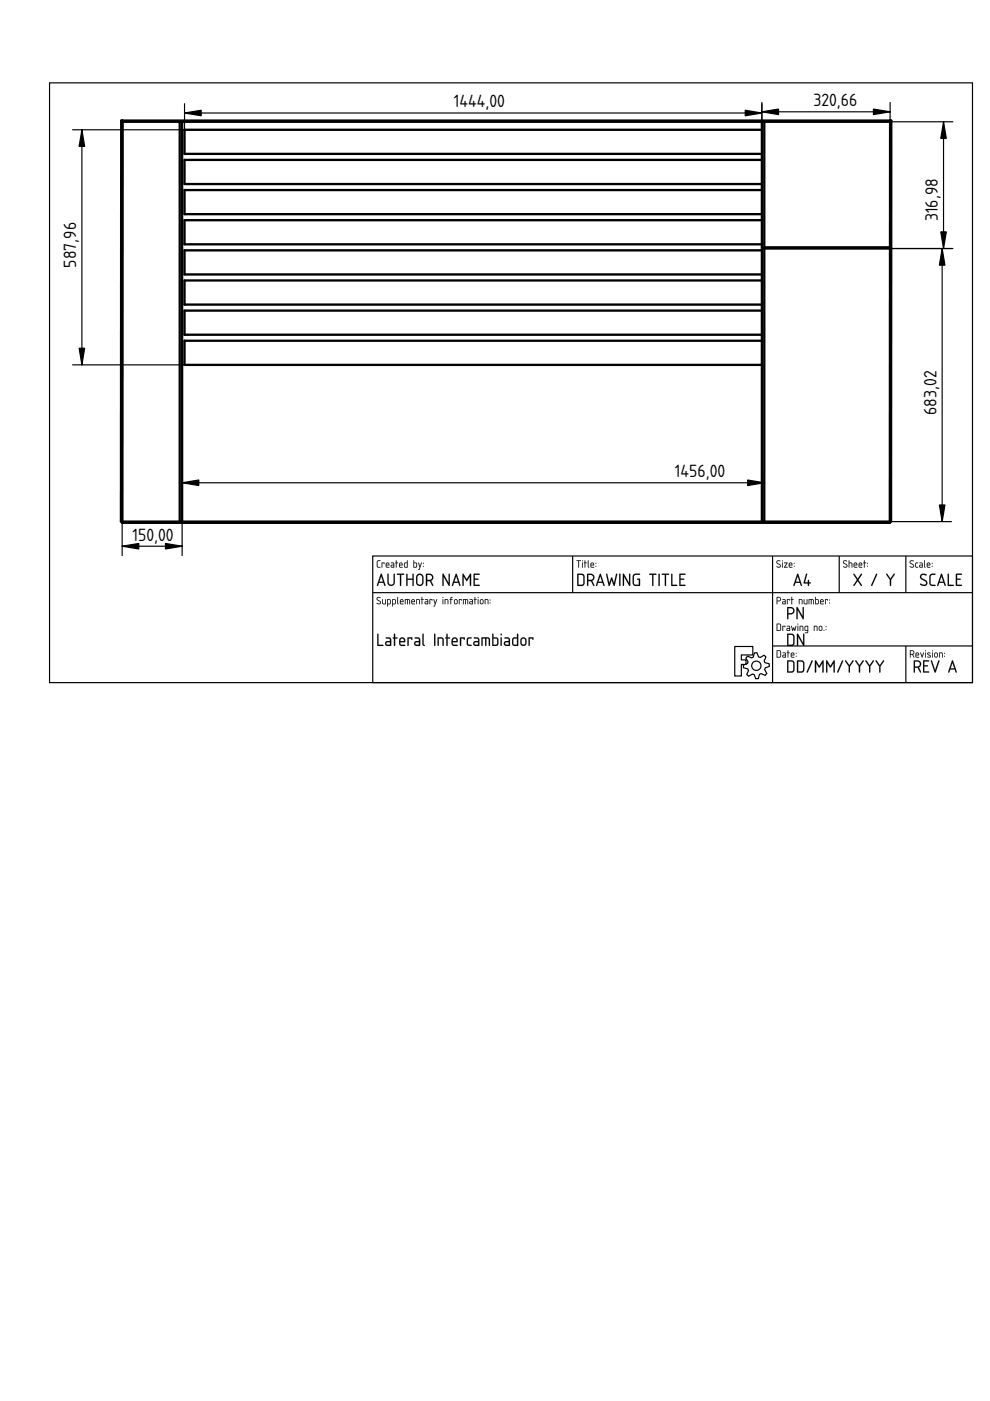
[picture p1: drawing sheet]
<svg xmlns="http://www.w3.org/2000/svg" width="210mm" height="297mm" viewBox="0 0 210 297" stroke-linecap="round" stroke-linejoin="round" font-family="sans-serif">
<defs><g id="words">
<g font-size="3.5">
<text x="96.2" y="22.8">1444,00</text>
<text x="172.5" y="22.5">320,66</text>
<text x="198.9" y="47" transform="rotate(-90 198.9 47)">316,98</text>
<text x="16.2" y="56.7" transform="rotate(-90 16.2 56.7)">587,96</text>
<text x="198.6" y="88" transform="rotate(-90 198.6 88)">683,02</text>
<text x="143.1" y="101.2">1456,00</text>
<text x="28.1" y="114.6">150,00</text>
</g>
</g></defs>
<g fill="none" stroke="#000" stroke-width=".25">
<path d="M10.5 17.6h195.7v127.1h-195.7zM79 117.9h127.2v26.8h-127.2zM121.4 117.9v7.8M163.8 117.9v26.8M177.9 117.9v7.8M192.1 117.9v7.8M79 125.7h127.2M155.8 137.1h3.8v1.8h-2.4v1h1v1h-1v2.4h-1.4zM158.5 139.1l.9 .4 .3-.2 .2-.9h.6l.3 .9 .4 .1 .8-.5 .4 .4-.4 .9 .2 .3 .9 .2v.6l-.9 .3-.1 .4 .5 .8-.4 .4-.8-.4-.4 .2-.2 .9h-.6l-.3-.9-.4-.1-.8 .5-.4-.4 .4-.8-.2-.4-.9-.2v-.6l.9-.3 .1-.4-.5-.8zM163.8 137h42.4M192.1 137v7.7"/>
<circle cx="160.4" cy="141.2" r=".99"/>
</g>
<g fill="#000">
<path d="M80 118.9l.6-.1-.5 .3-.1 .9 .2 .2h.4l.1 .1h-.6l-.2-.2zM80.9 119.3h.6v.3l-.1-.2h-.3l-.1 1zM82 119.5l-.1 .2h.5l-.1-.3zM81.9 119.4a.39 .39 0 0 1 .5 0 .39 .39 0 0 1 .1 .5h-.6l.1 .3 .6 .1-.5 .1a.62 .62 0 0 1-.2-1zM83 119.9l.1 .3h.3v-.3zM82.9 119.3h.5l.2 .3v.7l-.5 .1a.31 .31 0 0 1-.3-.4 .31 .31 0 0 1 .3-.3h.3v-.2zM84 118.8l.1 .1v.4h.3l-.3 .1-.1 1-.1-1-.1-.1h.1zM84.8 119.5v.2h.4l-.1-.3zM84.7 119.4a.39 .39 0 0 1 .6 0 .39 .39 0 0 1 0 .5h-.6l.1 .3 .6 .1-.5 .1a.62 .62 0 0 1-.2-1zM85.8 119.5l.1 .7h.4v-.8zM85.7 119.4l.6-.1v-.4l.1-.1v1.5h-.5l-.2-.1zM87.8 119.4v.8h.4l.1-.7zM87.7 118.8l.1 .1v.4h.5l.1 .2v.6l-.2 .2h-.6zM88.7 119.3l.3 .8 .3-.8h.1l-.5 1.5h-.2l.3-.5zM89.7 120l.1 .2zM89.7 119.4l.1 .1z"/>
<path d="M80 118.9l.7-.1v.1l-.6 .1v1v.1l.6 .1v.1h-.6l-.2-.2zM80 118.9l-.1 1.2 .2 .2h.5l-.4-.1-.2-.2v-.9l.6-.3zM80.9 119.3h.6v.3l-.1-.2h-.3l-.1 1zM80.9 119.3l.1 1 .1-.9h.3l.1 .2v-.3zM82 119.5l-.1 .2h.5l-.1-.3zM82 119.5l.3-.1 .1 .3h-.5zM81.9 119.3v.1a.39 .39 0 0 1 .5 0 .39 .39 0 0 1 .1 .5h-.6l.1 .3 .6 .1-.5 .1a.63 .63 0 0 1-.2-1.1zM81.9 119.4l-.1 .2 .1 .7h.6l-.5-.1-.1-.2v-.1h.6v-.5l-.3-.1zM83 119.9l.1 .3h.3v-.3zM83 119.9h.4v.3h-.4zM82.9 119.3h.5l.2 .3v.7l-.5 .1a.32 .32 0 0 1-.3-.4 .32 .32 0 0 1 .3-.3h.3v-.2l-.5-.1zM82.9 119.3l.5 .2v.2h-.3a.3 .3 0 0 0-.3 .3 .3 .3 0 0 0 .3 .3h.5v-.7l-.2-.3zM83.9 118.8l.2 .1v.4h.3l-.3 .1-.1 1-.1-1-.1-.1h.1zM84 118.8l-.1 .5h-.1l.1 .1 .1 .9 .1-.9 .3-.1h-.3zM84.8 119.5v.2h.4l-.1-.3zM84.8 119.5l.3-.1 .1 .3h-.5zM84.7 119.3v.1a.39 .39 0 0 1 .6 0 .39 .39 0 0 1 0 .5h-.6l.1 .3 .6 .1-.5 .1a.63 .63 0 0 1-.2-1.1zM84.7 119.4l-.1 .2 .1 .7h.6l-.5-.1-.1-.2v-.1h.7l-.1-.5-.3-.1zM85.9 119.5v.6l.4 .1v-.8zM85.8 119.5l.5-.1v.8h-.5zM85.7 119.4l.6-.1v-.4l.1-.1v1.5h-.6zM85.7 119.4v.8l.2 .1h.5v-1.5l-.1 .5zM87.8 119.4v.8h.4l.1-.7zM87.8 119.4l.5 .1-.1 .7h-.4zM87.7 118.8l.1 .1v.4h.5l.1 .2v.7l-.2 .1h-.6zM87.7 118.8v1.5h.5l.2-.2v-.6l-.1-.2h-.5zM88.7 119.3h.1l.2 .8 .3-.8h.1l-.5 1.5h-.3l.2-.1 .2-.4zM88.7 119.3l.3 1-.2 .4-.1 .1h.2l.5-1.5h-.1l-.3 .8zM89.7 120h.1v.2h-.1zM89.7 120l.1 .1zM89.7 119.4h.1v.1h-.1zM89.7 119.4l.1 .1z"/>
<path d="M122.2 118.8l1 .1h-.4l-.1 1.5-.1-1.5h-.4zM122.3 118.8l.3 .1 .1 1.4 .1-1.4h.3zM123.4 119.3h.2l-.1 1.1zM123.4 119.3l.1 1 .1-1zM123.4 118.9a.11 .11 0 0 1 .2 0 .11 .11 0 0 1-.2 0zM123.5 118.8v.2zM124 118.8l.1 .1v.4h.3l-.3 .1-.1 1v-1l-.2-.1h.2zM124 118.8v.5h-.2l.2 .1v.9l.1-.9 .3-.1h-.3zM124.6 118.8l.2 .1 .1 1.5-.3-.3zM124.7 118.8l-.1 1.3 .3 .2zM125.4 119.5l-.1 .2h.5l-.1-.3zM125.4 119.5l.3-.1 .1 .3h-.5zM125.3 119.3v.1a.39 .39 0 0 1 .5 0 .39 .39 0 0 1 .1 .5h-.6l.1 .3 .6 .1-.5 .1a.63 .63 0 0 1-.2-1.1zM125.3 119.4l-.1 .2 .1 .7h.6l-.5-.1-.1-.2v-.1h.6v-.5l-.3-.1zM126.3 120h.1v.2h-.1zM126.3 120l.1 .1zM126.3 119.4h.1v.1h-.1zM126.3 119.4l.1 .1z"/>
<path d="M122.2 118.8l1 .1h-.4l-.1 1.5-.1-1.5h-.4zM123.4 119.3h.2l-.1 1.1zM123.4 118.9a.1 .1 0 0 1 .2 0 .1 .1 0 0 1-.2 0zM124 118.8l.1 .1v.4h.3l-.3 .1-.1 1v-1l-.2-.1h.2zM124.7 118.8l.1 .1 .1 1.5-.3-.3zM125.4 119.5l-.1 .2h.5l-.1-.3zM125.3 119.4a.39 .39 0 0 1 .5 0 .39 .39 0 0 1 .1 .5h-.6l.1 .3 .6 .1-.5 .1a.62 .62 0 0 1-.2-1zM126.3 120l.1 .2zM126.3 119.4l.1 .1z"/>
<path d="M164.7 118.9l.5-.1 .3 .1-.1 .1a.34 .34 0 0 0-.4 0 .34 .34 0 0 0-.2 .3l.7 .5-.1 .5a.42 .42 0 0 1-.4 .1 .42 .42 0 0 1-.3-.4l.5 .2 .2-.2-.8-.7zM164.7 118.9v.5l.7 .6-.2 .2-.5-.1v.1a.45 .45 0 0 0 .7 .1 .45 .45 0 0 0-.1-.7l-.5-.3v-.2l.6-.2-.4-.1zM165.8 119.3h.2l-.1 1.1zM165.8 119.3l.1 1 .1-1zM165.8 118.9a.11 .11 0 0 1 .2 0 .11 .11 0 0 1-.2 0zM165.8 118.8l.1 .2zM166.2 119.3h.8l-.6 .9h.5l.1 .1h-.8l.6-.9h-.5zM166.3 119.3l.5 .1-.5 .9h.7l-.1-.1h-.5l.6-.9zM167.4 119.5v.2h.5l-.2-.3zM167.4 119.5l.3-.1 .2 .3h-.5zM167.4 119.3v.1a.39 .39 0 0 1 .5 0 .39 .39 0 0 1 0 .5h-.5v.3l.6 .1-.5 .1a.63 .63 0 0 1-.1-1.1zM167.4 119.4l-.2 .2 .1 .7h.7l-.6-.1v-.2v-.1h.6l-.1-.5-.3-.1zM168.3 120h.2v.2h-.2zM168.3 120l.1 .1zM168.3 119.4h.2v.1h-.2zM168.3 119.4l.1 .1z"/>
<path d="M164.7 118.9l.5-.1 .2 .1v.1a.35 .35 0 0 0-.4 0 .35 .35 0 0 0-.2 .3l.5 .3a.41 .41 0 0 1 0 .7 .41 .41 0 0 1-.6-.2 .4 .4 0 0 0 .4 .1 .4 .4 0 0 0 .3-.2l-.7-.6zM165.8 119.3h.2l-.1 1.1zM165.8 118.9a.1 .1 0 0 1 .2 0 .1 .1 0 0 1-.2 0zM166.2 119.3h.8l-.6 .9h.5l.1 .1h-.8l.6-.9h-.5zM167.4 119.5v.2h.5l-.2-.3zM167.4 119.4a.39 .39 0 0 1 .5 0 .39 .39 0 0 1 0 .5h-.5v.3l.6 .1-.5 .1a.62 .62 0 0 1-.1-1zM168.3 120l.1 .2zM168.3 119.4l.2 .1z"/>
<path d="M178.8 118.9l.5-.1 .3 .1-.1 .1a.34 .34 0 0 0-.4 0 .34 .34 0 0 0-.2 .3l.8 .5-.1 .5a.42 .42 0 0 1-.5 .1 .42 .42 0 0 1-.3-.4l.5 .2 .2-.2-.7-.7zM178.9 118.9l-.1 .5 .7 .6-.1 .2-.6-.1v.1a.45 .45 0 0 0 .7 .1 .45 .45 0 0 0-.1-.7l-.5-.3v-.2l.7-.2-.5-.1zM179.9 118.8h.2v.5h.4l.2 .1v.9h-.1l-.1-.8-.4-.1v.9h-.2zM180 118.8v1.5h.1v-.9h.3l.2 .2 .1 .7v-.8l-.6-.2zM181.2 119.5l-.1 .2h.5l-.1-.3zM181.2 119.5l.3-.1 .1 .3h-.5zM181.1 119.3v.1a.39 .39 0 0 1 .5 0 .39 .39 0 0 1 .1 .5h-.6l.1 .3 .6 .1-.5 .1a.63 .63 0 0 1-.2-1.1zM181.1 119.4l-.1 .2 .1 .7h.6l-.5-.1-.1-.2v-.1h.6v-.5l-.3-.1zM182.2 119.5v.2h.5l-.2-.3zM182.2 119.5l.3-.1 .2 .3h-.5zM182.2 119.3v.1a.39 .39 0 0 1 .5 0 .39 .39 0 0 1 0 .5h-.5v.3l.6 .1-.5 .1a.63 .63 0 0 1-.1-1.1zM182.2 119.4l-.2 .2 .1 .7h.7l-.6-.1v-.2v-.1h.6l-.1-.5-.3-.1zM183.2 118.8l.1 .1v.4h.4l-.4 .1v1l-.1-1-.2-.1h.2zM183.2 118.8v.5h-.2l.2 .1 .1 .9v-.9l.3-.1h-.3zM183.9 120h.1v.2h-.1zM183.9 120l.1 .1zM183.9 119.4h.1v.1h-.1zM183.9 119.4l.1 .1z"/>
<path d="M178.9 118.9l.4-.1 .3 .1-.1 .1a.35 .35 0 0 0-.4 0 .35 .35 0 0 0-.2 .3l.5 .3a.41 .41 0 0 1 .1 .7 .41 .41 0 0 1-.7-.2 .4 .4 0 0 0 .4 .1 .4 .4 0 0 0 .3-.2l-.7-.6zM180 118.8h.1v.5h.4l.2 .1v.9h-.1v-.7l-.2-.2h-.3v.9h-.1zM181.2 119.5l-.1 .2h.5l-.1-.3zM181.1 119.4a.39 .39 0 0 1 .5 0 .39 .39 0 0 1 .1 .5h-.6l.1 .3 .6 .1-.5 .1a.62 .62 0 0 1-.2-1zM182.2 119.5v.2h.5l-.2-.3zM182.2 119.4a.39 .39 0 0 1 .5 0 .39 .39 0 0 1 0 .5h-.5v.3l.6 .1-.5 .1a.62 .62 0 0 1-.1-1zM183.2 118.8l.1 .1v.4h.3l-.3 .1v1l-.1-1-.2-.1h.2zM183.9 120l.1 .2zM183.9 119.4l.1 .1z"/>
<path d="M193 118.9l.5-.1 .2 .1v.1a.34 .34 0 0 0-.4 0 .34 .34 0 0 0-.2 .3l.7 .5-.1 .5a.42 .42 0 0 1-.5 .1 .42 .42 0 0 1-.3-.4l.6 .2 .1-.2-.7-.7zM193 118.9v.5l.7 .6-.2 .2-.6-.1v.1a.45 .45 0 0 0 .7 .1 .45 .45 0 0 0 0-.7l-.5-.3-.1-.2 .7-.2-.4-.1zM194.1 119.3h.6v.1l-.4 .1-.1 .5 .5 .3a.4 .4 0 0 1-.5 0 .4 .4 0 0 1-.2-.5zM194.1 119.4v.8l.1 .1h.4l-.4-.1v-.6l.4-.3zM195.1 119.9v.3h.4v-.3zM195.1 119.9h.4v.3h-.4zM195 119.3h.5l.2 .3-.1 .7-.4 .1a.32 .32 0 0 1-.3-.4 .32 .32 0 0 1 .3-.3h.3v-.2l-.5-.1zM195 119.3l.5 .2v.2h-.3a.3 .3 0 0 0-.3 .3 .3 .3 0 0 0 .3 .3h.4v-.7l-.1-.3zM195.9 118.8l.2 .1 .1 1.5-.3-.3zM196 118.8l-.1 1.3 .3 .2zM196.7 119.5l-.1 .2h.5l-.1-.3zM196.7 119.5l.3-.1 .1 .3h-.5zM196.6 119.3v.1a.39 .39 0 0 1 .6 0 .39 .39 0 0 1 0 .5h-.6l.1 .3 .6 .1-.5 .1a.63 .63 0 0 1-.2-1.1zM196.6 119.4l-.1 .2 .1 .7h.6l-.5-.1-.1-.2v-.1h.6v-.5l-.3-.1zM197.6 120h.1v.2h-.1zM197.6 120l.1 .1zM197.6 119.4h.1v.1h-.1zM197.6 119.4l.1 .1z"/>
<path d="M193 118.9l.5-.1 .2 .1v.1a.35 .35 0 0 0-.4 0 .35 .35 0 0 0-.2 .3l.5 .3a.41 .41 0 0 1 0 .7 .41 .41 0 0 1-.7-.2 .4 .4 0 0 0 .4 .1 .4 .4 0 0 0 .4-.2l-.7-.6zM194.1 119.4l.5-.1-.4 .2v.5l.5 .3a.39 .39 0 0 1-.5 0 .39 .39 0 0 1-.2-.5zM195.1 119.9v.3h.4v-.3zM195 119.3h.5l.1 .3v.7l-.4 .1a.31 .31 0 0 1-.3-.4 .31 .31 0 0 1 .3-.3h.3v-.2zM196 118.8l.1 .1 .1 1.5-.3-.3zM196.7 119.5l-.1 .2h.5l-.1-.3zM196.6 119.4a.39 .39 0 0 1 .5 0 .39 .39 0 0 1 .1 .5h-.6l.1 .3 .6 .1-.5 .1a.62 .62 0 0 1-.2-1zM197.6 120l.1 .2zM197.6 119.4l.1 .1z"/>
<path d="M79.9 126.7l.5-.1 .3 .1-.1 .1a.34 .34 0 0 0-.4-.1 .34 .34 0 0 0-.2 .4l.8 .5-.1 .4a.42 .42 0 0 1-.5 .2 .42 .42 0 0 1-.3-.4l.5 .2 .2-.3-.7-.6zM80 126.7l-.1 .5 .7 .5-.2 .3-.5-.2v.2a.45 .45 0 0 0 .7 .1 .45 .45 0 0 0-.1-.7l-.5-.3v-.2l.7-.2-.5-.1zM81 127l.2 .1v.8l.4 .1v-.9h.2v1l-.7-.1zM81 127.1l.1 .9 .7 .1v-1h-.1v.9h-.4l-.1-.1zM82.2 127.2v.8h.4l.1-.8zM82.2 127.2l.5 .1-.1 .7h-.4zM82.1 127.1h.6l.2 .3-.1 .6-.6 .1-.1 .5zM82.1 127.1v1.5l.1-.5h.4a.64 .64 0 0 0 .1-1zM83.3 127.2v.8h.4v-.8zM83.3 127.2l.5 .1-.1 .7h-.4zM83.2 127.1h.6l.2 .3-.1 .6-.6 .1-.1 .5zM83.2 127.1v1.5l.1-.5h.3a.64 .64 0 0 0 .2-1zM84.2 126.6h.2l.1 1.5-.3-.2zM84.3 126.6l-.1 1.3 .3 .2zM85 127.3l-.1 .2h.5l-.1-.3zM85 127.3l.3-.1 .1 .3h-.5zM84.9 127.1a.39 .39 0 0 1 .6 0 .39 .39 0 0 1 0 .6l-.6-.1 .1 .3 .6 .2h-.5a.63 .63 0 0 1-.2-1zM84.9 127.1l-.1 .3 .1 .6 .6 .1-.5-.2-.1-.1v-.2h.6v-.4l-.3-.2zM85.9 127l.9 .1 .1 1-.1-.1-.1-.8h-.2l-.1 .9-.1-.9h-.3v.8l-.1 .1zM85.9 127v1.1l.1-.9h.3l.1 .9 .1-.9h.3l.1 .9-.1-1zM87.4 127.3v.2h.4l-.1-.3zM87.4 127.3l.3-.1 .1 .3h-.5zM87.3 127.1a.39 .39 0 0 1 .6 0 .39 .39 0 0 1 0 .6l-.5-.1v.3l.6 .2h-.5a.63 .63 0 0 1-.2-1zM87.3 127.1l-.1 .3 .1 .6 .7 .1-.6-.2-.1-.1v-.2h.7l-.1-.4-.3-.2zM88.3 127l.7 .1v1l-.1-.1-.1-.8h-.4v.8l-.1 .1zM88.3 127.1v1l.1-.9h.5l.1 .9v-1zM89.4 126.6h.1v.4l.4 .1-.4 .1v.9l-.1-.9-.2-.1 .2-.1zM89.4 126.6v.4l-.2 .1 .2 .1 .1 .9v-.9l.3-.1-.3-.1zM90.2 127.7l.1 .3h.3v-.3zM90.2 127.7l.4-.1v.4l-.4-.1zM90.1 127h.5l.2 .3v.8h-.5a.32 .32 0 0 1-.3-.3 .32 .32 0 0 1 .3-.3h.3v-.2l-.5-.1zM90.1 127.1l.5 .2v.2h-.3a.3 .3 0 0 0-.3 .3 .3 .3 0 0 0 .3 .3h.5v-.8l-.2-.2zM91.1 127l.6 .1-.1 .2-.1-.1h-.3l-.1 .9zM91.1 127.1v1l.1-.9h.3l.1 .1 .1-.2zM91.9 127l.2 .1 .2 .7 .2-.7h.2l-.6 1.5-.2-.1 .2-.1 .1-.3zM91.9 127.1l.3 1-.1 .4h-.2l.2 .1 .6-1.5h-.2l-.2 .8zM93.8 127l.2 .1-.1 1zM93.9 127.1v1l.1-1zM93.8 126.7a.11 .11 0 0 1 .2 0 .11 .11 0 0 1-.2 0zM93.9 126.6l.1 .2zM94.3 127l.7 .1v1l-.1-.1v-.8h-.5v.8l-.1 .1zM94.3 127.1v1l.1-.9h.5l.1 .9v-1zM95.6 126.7l.3-.1-.3 .4 .4 .1-.4 .1v.9l-.1-.9-.2-.1 .2-.1zM95.6 126.7l-.1 .3-.1 .1 .1 .1 .1 .9v-.9l.4-.1-.4-.1 .1-.2 .2-.2zM96.5 127.2l-.1 .6 .3 .2 .1-.2 .1-.5zM96.5 127.2l.4 .1v.5l-.2 .2-.3-.1zM96.4 127.1l.4-.1 .2 .3v.6l-.2 .2h-.3l-.2-.2zM96.4 127.1l-.1 .6a.38 .38 0 0 0 .3 .4 .38 .38 0 0 0 .4-.4l-.1-.6zM97.3 127l.6 .1-.1 .2v-.1h-.4v.9zM97.3 127.1l.1 1v-.9h.4v.1l.1-.2zM98.2 127l1 .1v1l-.1-.1-.1-.8h-.2l-.1 .9-.1-.9h-.3v.8l-.1 .1zM98.2 127v1.1l.1-.9h.3l.1 .9 .1-.9h.3l.1 .9-.1-1zM99.7 127.7v.3h.4v-.3zM99.7 127.7l.4-.1v.4l-.4-.1zM99.6 127h.5l.2 .3v.8h-.5a.32 .32 0 0 1-.3-.3 .32 .32 0 0 1 .3-.3h.3v-.2l-.5-.1zM99.6 127.1l.5 .2v.2h-.3a.3 .3 0 0 0-.3 .3 .3 .3 0 0 0 .3 .3h.4l.1-.8-.2-.2zM100.6 126.6h.2v.4l.3 .1-.3 .1-.1 .9-.1-.9-.1-.1 .1-.1zM100.6 126.6v.4l-.1 .1 .1 .1 .1 .9 .1-.9 .3-.1-.3-.1zM101.3 127l.2 .1-.1 1zM101.3 127.1l.1 1v-1zM101.3 126.7a.11 .11 0 0 1 .2 0 .11 .11 0 0 1-.2 0zM101.3 126.6l.1 .2zM102 127.2l-.1 .6 .3 .2 .1-.2v-.5zM102 127.2l.4 .1v.5l-.2 .2-.3-.1zM101.9 127.1l.4-.1 .2 .3v.6l-.2 .2h-.3l-.2-.2zM101.9 127.1l-.1 .6a.38 .38 0 0 0 .3 .4 .38 .38 0 0 0 .4-.4l-.1-.6zM102.8 127l.7 .1v1l-.1-.1v-.8h-.5v.8l-.1 .1zM102.8 127.1v1l.1-.9h.5l.1 .9v-1zM103.9 127.8h.1v.1h-.1zM103.9 127.8l.1 .1zM103.9 127.1h.1v.2h-.1zM103.9 127.1l.1 .2z"/>
<path d="M80 126.7l.4-.1 .3 .1-.1 .1a.35 .35 0 0 0-.4-.1 .35 .35 0 0 0-.2 .4l.5 .3a.41 .41 0 0 1 .1 .7 .41 .41 0 0 1-.7-.3 .4 .4 0 0 0 .4 .2 .4 .4 0 0 0 .3-.3l-.7-.5zM81 127.1h.2v.8l.1 .1h.3v-.9h.2v1l-.7-.1zM82.2 127.2v.8h.4l.1-.7zM82.1 127.1l.5-.1a.64 .64 0 0 1 0 1.1h-.4v.5h-.1zM83.3 127.2v.8h.4l.1-.7zM83.2 127.1l.4-.1a.64 .64 0 0 1 0 1.1h-.3v.5h-.1zM84.3 126.6h.1l.1 1.5-.3-.2zM85 127.3l-.1 .2h.5l-.1-.3zM84.9 127.1a.39 .39 0 0 1 .5 0 .39 .39 0 0 1 .1 .5h-.6l.1 .3 .6 .2h-.5a.62 .62 0 0 1-.2-1zM85.9 127l.9 .1 .1 1-.1-.1-.1-.8h-.2l-.1 .9-.1-.9h-.3v.8l-.1 .1zM87.4 127.3v.2h.4l-.1-.3zM87.3 127.1a.39 .39 0 0 1 .6 0 .39 .39 0 0 1 0 .5h-.5v.3l.6 .2h-.5a.62 .62 0 0 1-.2-1zM88.3 127l.7 .1v1l-.1-.1-.1-.8h-.4v.8l-.1 .1zM89.4 126.6h.1v.4l.4 .1-.4 .1v.9l-.1-.9-.2-.1 .2-.1zM90.2 127.7l.1 .3h.3v-.3zM90.1 127l.5 .1 .2 .2v.8h-.5a.31 .31 0 0 1-.3-.3 .31 .31 0 0 1 .3-.3h.3v-.2zM91.1 127.1h.6l-.1 .2-.1-.1h-.3l-.1 .9zM91.9 127.1l.4 .7 .2-.7h.2l-.6 1.5-.2-.1 .3-.4zM93.9 127.1h.1l-.1 1zM93.8 126.7a.1 .1 0 0 1 .2 0 .1 .1 0 0 1-.2 0zM94.3 127l.7 .1v1l-.1-.1v-.8h-.5v.8l-.1 .1zM95.6 126.7l.3-.1-.2 .2-.1 .2 .4 .1-.4 .1v.9l-.1-.9-.2-.1zM96.5 127.2l-.1 .5a.24 .24 0 0 0 .3 .3 .24 .24 0 0 0 .2-.3l-.1-.5zM96.1 127.5a.55 .55 0 0 1 1.1 0 .55 .55 0 0 1-1.1 0zM97.3 127.1h.6l-.1 .2v-.1h-.4v.9zM98.2 127l.9 .1 .1 1-.1-.1v-.8h-.3l-.1 .9-.1-.9h-.3v.8l-.1 .1zM99.7 127.7v.3h.4v-.3zM99.6 127l.5 .1 .2 .2-.1 .8h-.4a.31 .31 0 0 1-.3-.3 .31 .31 0 0 1 .3-.3h.3v-.2zM100.6 126.6h.2v.4l.3 .1-.3 .1-.1 .9-.1-.9-.1-.1 .1-.1zM101.3 127.1h.1v1zM101.3 126.7a.1 .1 0 0 1 .2 0 .1 .1 0 0 1-.2 0zM102 127.2l-.1 .5a.24 .24 0 0 0 .2 .3 .24 .24 0 0 0 .3-.3l-.1-.5zM101.6 127.5a.51 .51 0 0 1 1 0 .51 .51 0 0 1-1 0zM102.8 127l.7 .1v1l-.1-.1v-.8h-.5v.8l-.1 .1zM103.9 127.8l.1 .1zM103.9 127.1l.1 .2z"/>
<path d="M80 134.4l.2 .1v2.2h.9l.2 .2h-1.3zM82 136.2l-.1 .3 .2 .2h.6v-.5zM81.8 135.2h.8l.3 .4v1.3l-.8 .1a.52 .52 0 0 1-.5-.6 .52 .52 0 0 1 .5-.5h.6v-.4l-.9-.2zM83.6 134.4l.2 .1v.6l.5 .2-.5 .1v1.4l-.2 .2-.1-.2v-1.4l-.2-.1 .2-.2zM85 135.5l-.1 .4h.8l-.2-.5zM84.8 135.3a.65 .65 0 0 1 .9 0 .65 .65 0 0 1 .1 .9h-.9l.1 .5 .9 .1-.8 .2a1.07 1.07 0 0 1-.3-1.7zM86.4 135.2l.9-.1 .1 .1-.1 .4-.1-.2h-.6v1.4l-.1 .2-.1-.2zM88.1 136.2v.3l.1 .2h.6v-.5zM88 135.2h.8l.3 .4-.1 1.3-.7 .1a.52 .52 0 0 1-.5-.6 .52 .52 0 0 1 .5-.5h.5v-.4l-.8-.2zM89.6 134.4l.2 .1v2l.3 .3-.2 .2-.2-.2-.1-.2zM92.1 134.4l.2 .1v2.3l-.1 .2-.2-.2zM92.8 135.2a.88 .88 0 0 1 1.3 .5l-.1 1.2-.2-.1v-1.3l-.2-.1h-.6v1.4l-.2 .1zM94.7 134.4l.2 .1v.6l.5 .2-.5 .1v1.4l-.1 .2-.1-.2v-1.4l-.3-.1 .3-.2zM96.1 135.5l-.1 .4h.8l-.2-.5zM96 135.3a.65 .65 0 0 1 .8 0 .65 .65 0 0 1 .1 .9h-.9l.1 .5 1 .1-.8 .2a1.07 1.07 0 0 1-.3-1.7zM97.6 135.2l.8-.1 .2 .1-.2 .4-.1-.2h-.5v1.4l-.2 .2-.1-.2zM99.1 135.3l.8-.2 .1 .2a.52 .52 0 0 0-.6 .1 .52 .52 0 0 0-.2 .6v.6l.8 .2a.65 .65 0 0 1-.8 .1 .65 .65 0 0 1-.2-.8zM100.7 136.2l-.1 .3 .1 .2h.7v-.5zM100.5 135.2h.8l.3 .4v1.3l-.8 .1a.52 .52 0 0 1-.5-.6 .52 .52 0 0 1 .5-.5h.6v-.4l-.9-.2zM102.1 135.1l1.5 .1a1.48 1.48 0 0 1 .2 1.8l-.2-.2v-1.3l-.2-.1h-.3v1.4l-.1 .1-.2-.1v-1.4h-.5v1.4l-.2 .1zM104.6 135.4v1.3h.5a.92 .92 0 0 0 .2-1.2zM104.4 134.4l.2 .1v.6l.7 .1 .3 .3 .1 1-.4 .4-.9-.1zM106.2 135.2l.2 .1v1.5l-.1 .1-.2-.1zM106.1 134.5a.2 .2 0 0 1 .4 0 .2 .2 0 0 1-.4 0zM107.2 136.2l-.1 .3 .1 .2h.7v-.5zM107 135.2h.8l.3 .4v1.3l-.8 .1a.52 .52 0 0 1-.5-.6 .52 .52 0 0 1 .5-.5h.6l-.1-.4-.8-.2zM108.9 135.4l-.1 .3 .1 .9 .7 .1v-1.3zM108.7 135.3l.2-.2h.7v-.6l.2-.1v2.5h-.9l-.3-.3zM110.7 135.5l-.1 .8a.4 .4 0 0 0 .4 .4 .4 .4 0 0 0 .4-.4l-.1-.8-.3-.1zM110.6 135.3a.65 .65 0 0 1 1 .4v.6a.65 .65 0 0 1-.6 .6 .65 .65 0 0 1-.7-.6l.1-.7zM112.1 135.2l.9-.1 .1 .1-.1 .4-.1-.2h-.6v1.4l-.1 .2-.1-.2z"/>
<path d="M80 134.4l.3 .1-.1 2.2h.9l.2 .2h-1.3zM80 134.4v2.5h1.2l-.1-.2h-.9v-2.2zM82 136.3l-.1 .2 .2 .2h.6v-.5zM82 136.2l.7-.1v.6l-.7-.1zM81.8 135.1l.9 .1 .3 .4-.1 1.3-.8 .1a.54 .54 0 0 1-.5-.6 .54 .54 0 0 1 .5-.5h.6l-.1-.4-.8-.1zM81.8 135.2v.1l.9 .2v.4h-.6a.51 .51 0 0 0-.4 .5 .51 .51 0 0 0 .4 .5h.8v-1.3l-.3-.4zM83.5 134.4l.3 .1v.6h.4l.1 .2-.5 .1v1.4l-.2 .2-.1-.2v-1.4l-.3-.1 .3-.2zM83.6 134.4l-.1 .8-.2 .1 .2 .1 .1 1.5 .2-1.5 .5-.1-.5-.1v-.7zM85 135.5l-.1 .4h.8l-.3-.5zM85 135.5l.5-.1 .2 .5h-.8zM84.8 135.3a.65 .65 0 0 1 .9 0 .65 .65 0 0 1 .1 .9h-.9l.1 .5h.8l.1 .1-.1 .2h-.7a1.09 1.09 0 0 1-.3-1.7zM84.9 135.3a1.68 1.68 0 0 0-.1 1.5l.3 .1 .8-.1-.9-.1-.1-.3v-.3h1l-.1-.8-.5-.2zM86.4 135.2l.9-.1 .1 .1-.1 .5-.1-.3h-.6l.1 1.4-.2 .2-.1-.2zM86.4 135.2l.1 1.7 .1-.1v-1.4h.6l.1 .2 .1-.4zM88.1 136.3v.2l.1 .2h.6v-.5zM88.1 136.2l.7-.1v.6l-.7-.1zM87.9 135.1l.9 .1 .3 .4v1.3l-.8 .1a.54 .54 0 0 1-.5-.6 .54 .54 0 0 1 .5-.5h.5v-.4l-.9-.1zM88 135.2v.1l.8 .2v.4h-.5a.51 .51 0 0 0-.5 .5 .51 .51 0 0 0 .5 .5h.7l.1-1.3-.3-.4zM89.6 134.4l.2 .1v2l.3 .3-.2 .2-.2-.2-.2-.2zM89.6 134.4v2.2l.1 .2 .2 .1 .2-.1-.3-.3v-2zM92.1 134.4l.2 .1v2.3l-.1 .2-.2-.2zM92.1 134.4v2.4l.1 .1 .1-.1v-2.3zM92.8 135.1h.8l.4 .2 .1 .3v1.3l-.3-.1-.1-1.3-.7-.1v1.4l-.2 .1zM92.8 135.2v1.7l.2-.1v-1.4h.8v1.4l.2 .1a1.68 1.68 0 0 0-.2-1.7zM94.7 134.4l.2 .1v.6h.4l.1 .2-.5 .1v1.4l-.1 .2-.2-.2 .1-1.4-.3-.1 .3-.2zM94.7 134.4v.8l-.3 .1 .3 .1 .1 1.5 .1-1.5 .5-.1-.5-.1v-.7zM96.1 135.5l-.1 .4h.8l-.2-.5zM96.1 135.5l.5-.1 .2 .5h-.8zM96 135.3a.65 .65 0 0 1 .9 0 .65 .65 0 0 1 0 .9h-.9l.1 .5h.8l.2 .1-.2 .2h-.6a1.09 1.09 0 0 1-.3-1.7zM96 135.3a1.68 1.68 0 0 0-.1 1.5l.4 .1 .7-.1-.9-.1-.1-.3v-.3h1l-.1-.8-.5-.2zM97.5 135.2l.9-.1 .2 .1-.2 .5-.1-.3h-.5v1.4l-.2 .2-.1-.2zM97.6 135.2v1.7l.2-.1v-1.4h.5l.1 .2 .1-.4zM99.1 135.3l.2-.2h.7v.3h-.5a.78 .78 0 0 0 0 1.3l.5 .1a.67 .67 0 0 1-.8 .1 .67 .67 0 0 1-.3-.8zM99.1 135.3l-.1 .4 .1 1.1 .4 .1 .5-.1-.7-.1a.89 .89 0 0 1 .2-1.3l.5-.1v-.1zM100.7 136.3l-.1 .2 .2 .2h.6v-.5zM100.6 136.2l.8-.1v.6l-.8-.1zM100.5 135.1l.8 .1 .3 .4v1.3l-.8 .1a.54 .54 0 0 1-.5-.6 .54 .54 0 0 1 .5-.5h.6l-.1-.4-.8-.1zM100.5 135.2v.1l.9 .2v.4h-.6a.51 .51 0 0 0-.5 .5 .51 .51 0 0 0 .5 .5h.8v-1.3l-.3-.4zM102.1 135.1h1.2l.4 .1a2.26 2.26 0 0 1 .1 1.8l-.2-.2v-1.3l-.5-.1v1.5l-.3-.1v-1.4h-.5v1.4l-.2 .1zM102.1 135.2v1.7l.2-.1v-1.4h.6v1.4l.1 .1 .1-1.5h.5l.1 1.4 .1 .1 .1-1.3-.2-.3zM104.6 135.4v1.3h.7l.1-1.1-.2-.2zM104.6 135.4h.7a1.4 1.4 0 0 1 0 1.3h-.7zM104.4 134.4l.2 .1v.6h.7l.4 .4-.1 1.2-.2 .2-.9 .1-.2-.2zM104.4 134.4v2.4l.9 .1 .3-.4v-1l-.2-.3h-.8v-.7zM106.2 135.2l.2 .1v1.5l-.1 .2-.2-.2zM106.2 135.2l.1 1.7 .1-1.6zM106.1 134.5a.2 .2 0 0 1 .4 0 .2 .2 0 0 1-.4 0zM106.2 134.4v.3h.1v-.3zM107.2 136.3l-.1 .2 .2 .2h.6v-.5zM107.1 136.2l.8-.1v.6l-.8-.1zM107 135.1l.8 .1 .3 .4v1.3l-.8 .1a.54 .54 0 0 1-.5-.6 .54 .54 0 0 1 .5-.5h.6l-.1-.4-.8-.1zM107 135.2v.1l.9 .2v.4h-.6a.51 .51 0 0 0-.5 .5 .51 .51 0 0 0 .5 .5h.8v-1.3l-.3-.4zM109 135.4l-.1 1.2 .7 .1v-1.3zM108.9 135.4h.7v1.3a.66 .66 0 0 1-.8-.3zM108.7 135.3l.2-.2h.7v-.6l.2-.1v2.5h-.9l-.3-.2v-1.1zM108.7 135.3l-.1 1.3 .3 .3h.9v-2.5l-.2 .1v.6l-.7 .1zM110.7 135.5l-.1 1 .5 .2 .2-.2v-.9l-.2-.2zM110.7 135.5l.4-.1 .3 .4-.1 .7-.2 .2-.3-.1a.91 .91 0 0 1-.1-1.1zM110.6 135.3a.65 .65 0 0 1 .6-.1 .65 .65 0 0 1 .4 .5v.8l-.3 .4h-.6l-.4-.6a.98 .98 0 0 1 .3-1zM110.6 135.3l-.2 .3v.7a.63 .63 0 0 0 .6 .6 .63 .63 0 0 0 .6-.6v-.7l-.2-.3-.4-.2zM112.1 135.2l.9-.1 .1 .1-.1 .5-.1-.3h-.6v1.4l-.1 .2-.1-.2zM112.1 135.2l.1 1.7 .1-.1v-1.4h.6l.1 .2 .1-.4z"/>
<path d="M80.7 121.6l.3 .1 .7 2.3-.1 .3-.3-.7h-1l-.2 .6-.2-.1zM80.8 121.7l-.9 2.4h.3l.1-.5h1l.3 .6 .1-.1-.8-2.4zM80.8 122.2l-.4 1.1h.8zM80.8 122.1l.4 1.3h-.8zM82.2 121.7l.2 .1v1.8l.2 .3 .3 .1a.52 .52 0 0 0 .5-.6v-1.6l.2-.2 .1 .2v1.6l-.2 .6a.78 .78 0 0 1-.9 .2 .78 .78 0 0 1-.5-.7zM82.2 121.7v1.8l.2 .5a.79 .79 0 0 0 .9 .1 .79 .79 0 0 0 .4-.7l-.1-1.8-.1 2-.2 .2a.53 .53 0 0 1-.6 .2 .53 .53 0 0 1-.3-.6v-1.6zM84.2 121.6h1.4l.1 .2-.1 .1h-.5v2.2l-.2 .2-.1-.2v-2.2h-.6zM84.2 121.7v.1l.6 .1 .1 2.3 .1-2.3 .7-.1zM86.2 121.7l.2 .1v.9h1.1l-.1-.9 .3-.1v2.5l-.3-.1 .1-1.2h-1.1v1.2l-.2 .1zM86.2 121.7v2.5l.2-.1v-1.2h1.1v1.2l.2 .1v-2.5l-.2 .1v.9h-1.1v-.9zM88.7 122l-.2 .4v1.3l.3 .2h.4l.3-.3v-1.3l-.3-.4zM88.6 122h.1a.53 .53 0 0 1 .5-.1 .53 .53 0 0 1 .3 .5v1.1a.55 .55 0 0 1-.5 .5 .55 .55 0 0 1-.5-.5v-1.1zM88.4 121.8l.1 .1a.78 .78 0 0 1 .8-.2 .78 .78 0 0 1 .5 .7v1.1a.8 .8 0 0 1-.8 .8 .8 .8 0 0 1-.8-.8v-1.3zM88.5 121.9l-.3 .5v1.1l.3 .5a.84 .84 0 0 0 1 0l.3-.5-.1-1.5-.5-.3zM90.6 121.9v1a.64 .64 0 0 0 .7-.1 .64 .64 0 0 0 .2-.7zM90.5 121.9l1 .1 .1 .4-.1 .4-1 .2zM90.3 121.7l.1-.1a1.23 1.23 0 0 1 1.3 .3 .78 .78 0 0 1-.3 1.2l.4 1.1h-.2l-.5-1h-.5v.9l-.3 .1zM90.4 121.7v2.5l.1-.1v-.9h.7l.4 .9 .2 .1-.4-1.1 .4-.3a.75 .75 0 0 0-.7-1.1zM93.8 121.7h.3l1 1.9v-1.8l.2-.2v2.6l-.2-.1-1-1.9v1.9l-.3 .1zM93.8 121.7v2.5l.2-.1v-1.9l1.1 1.9 .2 .1v-2.5l-.2 .1v1.9l-1-2zM96.6 121.6l.3 .1 .7 2.3-.1 .3-.3-.7h-1l-.2 .6-.2-.1zM96.7 121.7l-.9 2.4h.3l.1-.5h1l.3 .6 .1-.1-.8-2.4zM96.7 122.2l-.4 1.1h.8zM96.7 122.1l.4 1.3h-.8zM98.1 121.7h.2l.6 1.1 .7-1.1h.3v2.5l-.3-.1v-1.9l-.6 1-.7-1v1.9l-.2 .1zM98.1 121.7v2.5l.2-.1v-1.9l.7 1 .6-1v1.9l.2 .1v-2.5h-.2l-.7 1.2-.6-1.2zM100.4 121.7l1.3-.1-.1 .3h-.9v.8h.6l.2 .1-.2 .1h-.6v1.1h.9l.1 .2h-1.3zM100.5 121.7v2.5h1.2l-.1-.2h-1v-1.1l.8-.1-.8-.1v-.8h1l.1-.2z"/>
<path d="M80.8 121.7h.1l.8 2.4-.1 .1-.3-.6h-1l-.2 .6-.2-.1zM80.8 122.2l-.4 1.1h.8zM82.2 121.7l.2 .1v1.6a.53 .53 0 0 0 .5 .6 .53 .53 0 0 0 .6-.6v-1.6l.1-.2 .1 .2v1.6a.78 .78 0 0 1-.7 .8 .78 .78 0 0 1-.9-.7zM84.2 121.7l1.4-.1 .1 .2-.6 .1v2.2l-.2 .1-.1-.1v-2.2l-.6-.1zM86.2 121.7l.2 .1v.9h1.1v-.9l.2-.1v2.5l-.2-.1v-1.2h-1.1v1.2l-.2 .1zM88.7 122l-.2 .4v1.1a.53 .53 0 0 0 .5 .5 .53 .53 0 0 0 .5-.5v-1.4l-.5-.2zM88.5 121.9a.78 .78 0 0 1 .8-.2 .78 .78 0 0 1 .5 .7v1.1a.78 .78 0 0 1-.8 .7 .78 .78 0 0 1-.8-.7v-1.3zM90.6 121.9v1a.66 .66 0 0 0 .8 0 .66 .66 0 0 0 .1-.8zM90.3 121.7l.1-.1a1.21 1.21 0 0 1 1.3 .3 .79 .79 0 0 1-.3 1.2l.4 1.1-.2-.1-.5-.9h-.5v.9l-.3 .1zM93.8 121.7h.3l1 1.9v-1.8l.2-.1v2.5l-.2-.1-1-1.9v1.9l-.3 .1zM96.6 121.7h.2l.8 2.4-.1 .1-.3-.6h-1l-.2 .6-.2-.1zM96.7 122.2l-.4 1.1h.8zM98.1 121.7h.2l.6 1.1 .7-1.1h.2v2.5l-.2-.1v-1.9l-.6 1-.7-1v1.9l-.2 .1zM100.4 121.7h1.3l-.1 .2h-.9v.8l.8 .1-.8 .1v1.1h.9l.1 .2h-1.3z"/>
<path d="M122.6 121.9v2.1h.8l.3-.4v-1.5l-.2-.2zM122.4 121.7h1.1l.4 .4v1.7l-.4 .4h-1.1zM124.7 121.9v1a.66 .66 0 0 0 .8 0 .66 .66 0 0 0 .1-.8zM124.5 121.7l.1-.1a1.21 1.21 0 0 1 1.3 .3 .79 .79 0 0 1-.4 1.2l.5 1.1-.2-.1-.5-.9h-.6v.9l-.2 .1zM127.2 121.7h.2l.8 2.4-.1 .1-.3-.6h-1l-.2 .6-.2-.1zM127.3 122.2l-.4 1.1h.8zM128.5 121.7h.3l.4 1.9 .5-1.2 .5 1.2 .4-1.9h.2l-.5 2.5-.2-.1-.4-1.2-.4 1.2-.2 .1zM131.3 121.7l.2 .1v2.3l-.1 .1-.1-.1zM132.1 121.7h.2l1.1 1.9v-1.8l.2-.1v2.5l-.2-.1-1.1-1.9v1.9l-.2 .1zM134.3 121.8l.5-.2 .9 .1-.1 .2h-1l-.2 .4v1.3l.2 .4h.9v-1.1l-.4-.1 .1-.1h.5v1.5h-1l-.5-.3-.1-1.7zM137.7 121.7l1.4-.1 .1 .2-.7 .1v2.2l-.1 .1-.1-.1v-2.2l-.6-.1zM139.7 121.7l.2 .1v2.3l-.2 .1-.1-.1zM140.3 121.7l1.4-.1 .2 .2-.7 .1v2.2l-.1 .1-.1-.1v-2.2l-.7-.1zM142.3 121.7l.3 .1v2.2h.9l.1 .2h-1.3zM144.1 121.7h1.2l-.1 .2h-.9v.8l.8 .1-.8 .1v1.1h.9l.1 .2h-1.2z"/>
<path d="M122.6 121.9v2.1l.8-.1 .3-.3-.1-1.5-.2-.2zM122.6 121.9h.9l.2 .2v1.5a.85 .85 0 0 1-1.1 .4zM122.4 121.7l1.1-.1 .4 .5v1.7l-.4 .4h-1.1zM122.4 121.7v2.5h1.1l.4-.4v-1.7l-.4-.4zM124.7 121.9v1a.64 .64 0 0 0 .8-.1 .64 .64 0 0 0 .1-.7zM124.7 121.9l.9 .1 .2 .4-.1 .4-1 .2zM124.5 121.7l.1-.1a1.23 1.23 0 0 1 1.3 .3 .78 .78 0 0 1-.4 1.2l.5 1.1h-.2l-.5-1h-.6v.9l-.2 .1zM124.5 121.7v2.5l.2-.1v-.9h.6l.5 .9 .2 .1-.5-1.1 .4-.3a.75 .75 0 0 0-.6-1.1zM127.2 121.6l.2 .1 .8 2.3-.1 .3-.3-.7h-1l-.2 .6-.3-.1zM127.2 121.7l-.8 2.4h.2l.2-.5h1l.3 .6v-.1l-.7-2.4zM127.3 122.2l-.4 1.1h.8zM127.3 122.1l.4 1.3h-.9zM128.5 121.7h.3l.4 1.9 .5-1.2 .5 1.2 .4-1.9h.2l-.5 2.5-.2-.1-.4-1.2-.4 1.2-.2 .1zM128.6 121.7l.4 2.4h.3l.4-1.2 .4 1.2 .2 .1 .5-2.5h-.2l-.4 2-.5-1.3-.5 1.3-.5-1.9zM131.3 121.7l.3 .1v2.3l-.2 .2-.1-.2zM131.3 121.7v2.4l.1 .1 .1-.1v-2.3zM132.1 121.7h.2l1.1 1.9v-1.8l.2-.2v2.6l-.2-.1-1.1-1.9v1.9l-.2 .1zM132.1 121.7v2.5l.2-.1v-1.9l1.1 1.9 .2 .1v-2.5l-.2 .1v1.9l-1.1-2zM134.3 121.8l.5-.2h.9l-.1 .3h-.9l-.3 .4v1.3l.2 .3 .9 .1v-1.1l-.5-.1 .2-.1h.5v1.5h-1.1l-.4-.3-.1-1.7zM134.4 121.8l-.2 .4v1.7l.5 .3h1v-1.5l-.6 .1 .4 .1v1.1h-.9l-.2-.4v-1.3l.2-.4h1l.1-.2-.9-.1zM137.7 121.6h1.4l.1 .2-.1 .1h-.6v2.2l-.1 .2-.1-.2v-2.2h-.6zM137.7 121.7v.1l.6 .1 .1 2.3 .1-2.3 .7-.1zM139.6 121.7l.3 .1v2.3l-.2 .2-.1-.2zM139.7 121.7l-.1 2.4 .1 .1 .2-.1v-2.3zM140.3 121.6h1.4l.2 .2-.2 .1h-.5v2.2l-.1 .2-.2-.2 .1-2.2h-.7zM140.4 121.7v.1l.6 .1 .1 2.3 .1-2.3 .6-.1zM142.3 121.7l.3 .1v2.2h.9l.1 .2h-1.3zM142.3 121.7v2.5h1.3l-.1-.2h-1v-2.2zM144.1 121.7l1.2-.1-.1 .3h-.9v.8h.6l.2 .1-.1 .1h-.7v1.1h.9l.1 .2h-1.2zM144.1 121.7v2.5h1.2l-.1-.2h-.9v-1.1l.8-.1-.8-.1v-.8h.9l.1-.2z"/>
<path d="M164.8 132.4v1.2h.5l.2-.2-.1-.9zM164.7 132.2h.7l.2 .2v1l-.2 .4h-.7zM165.9 132.7l.6 .1v.2l-.1-.2h-.4v1zM166.9 133.4l.1 .2h.4v-.3zM166.8 132.7h.5l.2 .3v.8h-.5a.31 .31 0 0 1-.3-.3 .31 .31 0 0 1 .3-.3h.4l-.1-.3zM167.8 132.7l.3 .7 .2-.4 .2 .4 .3-.7-.2 1.1-.3-.5-.3 .5zM169.1 132.7l.1 .1v1zM169.1 132.3a.1 .1 0 0 1 .2 0 .1 .1 0 0 1-.2 0zM169.6 132.7l.6 .1 .1 .9h-.1l-.1-.8-.4-.1v.9h-.1zM170.8 132.9l-.1 .6 .5 .1v-.8zM170.7 132.8l.6-.1 .1 1.3a.39 .39 0 0 1-.7 .1h.4v-.3a.6 .6 0 0 1-.5-.4 .6 .6 0 0 1 .1-.6zM172.6 132.7l.6 .1 .1 .9h-.1l-.1-.8-.4-.1v.9h-.1zM173.8 132.9l-.1 .5a.24 .24 0 0 0 .3 .2 .24 .24 0 0 0 .2-.2l-.1-.5zM173.5 133.2a.51 .51 0 0 1 1 0 .51 .51 0 0 1-1 0zM174.6 133.6l.2 .2zM175.1 133.4l.1 .2zM175.1 132.8l.1 .2z"/>
<path d="M164.8 132.4v1.2h.5l.1-.2v-.9zM164.8 132.4l.6 .1 .1 .9-.2 .2h-.5zM164.7 132.2h.7l.2 .2v1l-.2 .4h-.7zM164.7 132.2v1.5h.7l.2-.3v-.9l-.2-.2zM165.9 132.7l.6 .1v.2l-.1-.2h-.4v1zM165.9 132.7l.1 1.1v-1h.4l.1 .2v-.2zM166.9 133.4l.1 .2h.4v-.3zM166.9 133.3h.5v.3h-.5zM166.8 132.7h.5l.2 .3v.8h-.5a.32 .32 0 0 1-.3-.3 .32 .32 0 0 1 .3-.4l.4 .1-.1-.3-.5-.1zM166.8 132.7l.6 .2v.3h-.4a.3 .3 0 0 0-.3 .3 .3 .3 0 0 0 .3 .3l.5-.1v-.7l-.2-.3zM167.8 132.7h.1l.2 .7 .2-.4 .2 .4 .2-.6 .1-.1-.2 1.1-.3-.5-.3 .5zM167.8 132.7l.2 1.1 .3-.5 .3 .5 .2-1.1-.3 .8-.2-.5-.2 .5zM169.1 132.7l.2 .1-.1 1zM169.1 132.7l.1 1.1v-1zM169.1 132.3a.11 .11 0 0 1 .2 0 .11 .11 0 0 1-.2 0zM169.1 132.2l.1 .2zM169.6 132.7l.6 .1 .1 1-.1-.1-.1-.8-.4-.1v.9l-.1 .1zM169.6 132.7v1l.1-.9 .4 .1 .2 .8-.1-.9zM170.8 132.9l-.1 .6 .5 .1v-.8zM170.8 132.9l.4-.1v.8h-.4zM170.7 132.8l.6-.1 .1 1.3a.39 .39 0 0 1-.3 .3 .39 .39 0 0 1-.4-.2h.4v-.3a.61 .61 0 0 1-.5-.4 .61 .61 0 0 1 .1-.6zM170.7 132.8v.9l.5 .1v.3l-.5 .1h.5l.1-.2v-1.3zM172.6 132.7l.7 .1v1l-.1-.1-.1-.8-.4-.1v.9l-.1 .1zM172.6 132.7v1l.1-.9 .4 .1 .2 .8-.1-.9zM173.8 132.9v.6l.2 .1 .2-.1v-.5zM173.8 132.9l.4 .1v.5l-.1 .1-.3-.1zM173.7 132.8l.4-.1 .2 .2v.7l-.2 .2h-.3l-.2-.3zM173.7 132.8l-.1 .6a.38 .38 0 0 0 .4 .4 .38 .38 0 0 0 .4-.4l-.2-.6zM174.6 133.6l.2 .2zM174.7 133.6l.1 .1zM175.1 133.4h.1v.2h-.1zM175.1 133.4l.1 .2zM175.1 132.8h.1v.2h-.1zM175.1 132.8l.1 .1z"/>
<path d="M164.8 138v1.3h.5l.2-.3-.1-.8zM164.7 137.9h.7l.2 .2v1l-.2 .3h-.7zM166.1 139v.3h.4v-.3zM166 138.4h.5l.1 .2v.8h-.4a.31 .31 0 0 1-.3-.3 .31 .31 0 0 1 .3-.3h.3v-.2zM167 137.9h.1v.4l.4 .1-.4 .1v.9l-.1-.9-.2-.1 .2-.1zM167.9 138.6l-.1 .2h.5l-.1-.3zM167.8 138.4a.39 .39 0 0 1 .5 0 .39 .39 0 0 1 .1 .6h-.6v.2l.6 .2h-.4a.62 .62 0 0 1-.2-1zM168.8 139.1l.1 .1zM168.8 138.4l.1 .2z"/>
<path d="M164.8 138v1.3h.5l.1-.3v-.8zM164.8 138l.6 .2 .1 .8-.2 .3h-.5zM164.7 137.9h.7l.2 .2v1l-.2 .3h-.7zM164.7 137.9v1.5h.7l.2-.3v-1l-.2-.2zM166.1 139v.3h.4v-.3zM166.1 139l.4-.1v.4l-.4-.1zM166 138.3h.5l.2 .3-.1 .8h-.4a.32 .32 0 0 1-.3-.3 .32 .32 0 0 1 .3-.3h.3v-.2l-.5-.1zM166 138.4l.5 .2v.2h-.3a.3 .3 0 0 0-.3 .3 .3 .3 0 0 0 .3 .3h.4v-.8l-.1-.2zM167 137.9h.2l-.1 .4 .4 .1-.4 .1v.9l-.1-.9-.2-.1 .2-.1zM167 137.9v.5h-.2l.2 .1 .1 .9v-.9l.4-.1h-.4zM167.9 138.6l-.1 .2h.5l-.2-.3zM167.9 138.6l.3-.1 .1 .3h-.5zM167.8 138.4a.39 .39 0 0 1 .5 0 .39 .39 0 0 1 .1 .6h-.6l.1 .2 .5 .2h-.4a.63 .63 0 0 1-.2-1zM167.8 138.4l-.1 .3v.6l.7 .1-.6-.2v-.1v-.2h.6l-.1-.4-.3-.2zM168.7 139.1h.2v.1h-.2zM168.8 139.1l.1 .1zM168.7 138.4h.2v.2h-.2zM168.8 138.4l.1 .2z"/>
<path d="M164.8 126.7v.6h.4a.32 .32 0 0 0 .2-.3 .32 .32 0 0 0-.3-.3zM164.7 126.6h.4a.47 .47 0 0 1 .5 .4 .47 .47 0 0 1-.4 .5h-.4v.5l-.1 .1zM166 127.7l.1 .3h.3v-.3zM165.9 127l.5 .1 .2 .2v.8h-.5a.31 .31 0 0 1-.3-.3 .31 .31 0 0 1 .3-.3h.3v-.2zM166.9 127.1h.6l-.1 .2-.1-.1h-.3l-.1 .9zM167.8 126.6h.1v.4l.4 .1-.4 .1v.9l-.1-.9-.2-.1 .2-.1zM169.4 127l.7 .1v1l-.1-.1v-.8h-.5v.8l-.1 .1zM170.4 127.1h.2v.8l.1 .1h.3v-.9h.2v1l-.7-.1zM171.5 127l.9 .1 .1 1-.1-.1-.1-.8h-.2l-.1 .9-.1-.9h-.3v.8l-.1 .1zM173 127.2v.8l.4-.1v-.6zM172.8 126.6h.2v.4l.4 .1 .2 .1v.6l-.2 .3h-.6zM174.1 127.3l-.1 .2h.5l-.1-.3zM174 127.1a.39 .39 0 0 1 .5 0 .39 .39 0 0 1 .1 .5h-.6l.1 .3 .5 .2h-.4a.62 .62 0 0 1-.2-1zM174.9 127.1h.6v.2l-.1-.1h-.3l-.1 .9zM175.8 127.8l.1 .1zM175.8 127.1l.2 .2z"/>
<path d="M164.8 126.7v.6h.4a.31 .31 0 0 0 .2-.3 .31 .31 0 0 0-.3-.3zM164.8 126.7h.3a.33 .33 0 0 1 .4 .3 .33 .33 0 0 1-.3 .4h-.4zM164.7 126.6l.8 .1a.47 .47 0 0 1 .1 .5 .47 .47 0 0 1-.4 .3h-.4v.5l-.1 .1zM164.7 126.6v1.5l.1-.6 .5-.1 .3-.4-.3-.4zM166 127.7l.1 .3h.3v-.3zM166 127.7l.4-.1v.4l-.4-.1zM165.9 127h.5l.2 .3v.8h-.5a.32 .32 0 0 1-.3-.3 .32 .32 0 0 1 .3-.3h.3v-.2l-.5-.1zM165.9 127.1l.5 .2v.2h-.3a.3 .3 0 0 0-.3 .3 .3 .3 0 0 0 .3 .3h.5v-.8l-.2-.2zM166.9 127l.6 .1-.1 .2-.1-.1h-.3l-.1 .9zM166.9 127.1v1l.1-.9h.3l.1 .1 .1-.2zM167.8 126.6h.2l-.1 .4 .4 .1-.4 .1v.9l-.1-.9-.2-.1 .2-.1zM167.8 126.6v.4l-.1 .1 .1 .1 .1 .9v-.9l.4-.1-.4-.1zM169.4 127l.7 .1v1l-.1-.1-.1-.8h-.4v.8l-.1 .1zM169.4 127.1v1l.1-.9h.5l.1 .9v-1zM170.4 127l.2 .1v.8l.4 .1v-.9h.2v1l-.7-.1zM170.4 127.1l.1 .9 .7 .1v-1h-.2v.9h-.3l-.1-.1zM171.5 127l.9 .1 .1 1-.1-.1-.1-.8h-.2l-.1 .9-.1-.9h-.3v.8l-.1 .1zM171.5 127v1.1l.1-.9h.3l.1 .9 .1-.9h.3l.1 .9-.1-1zM173 127.2v.8l.4-.1v-.6zM173 127.2l.5 .1-.1 .6-.4 .1zM172.8 126.6h.2v.4l.4 .1 .2 .1v.8l-.2 .1h-.6zM172.8 126.6v1.5h.6l.2-.3v-.6l-.2-.1-.4-.1zM174.1 127.3l-.1 .2h.5l-.1-.3zM174.1 127.3l.3-.1 .1 .3h-.5zM174 127.1a.39 .39 0 0 1 .5 0 .39 .39 0 0 1 .1 .6l-.6-.1 .1 .3 .6 .2h-.5a.63 .63 0 0 1-.2-1zM174 127.1l-.1 .3 .1 .6 .6 .1-.6-.2v-.1v-.2h.6l-.1-.4-.2-.2zM174.9 127l.7 .1-.1 .2-.1-.1h-.3l-.1 .9zM175 127.1v1l.1-.9h.3l.1 .1v-.2zM175.8 127.8h.2v.1h-.2zM175.8 127.8l.1 .1zM175.8 127.1h.2v.2h-.2zM175.8 127.1l.1 .2z"/>
<path d="M167.1 134.6v2.1h.8l.3-.4v-1.4l-.2-.3zM166.9 134.4h1.1l.4 .4v1.7l-.4 .4h-1.1zM169 134.4h.2l1.1 1.9v-1.8l.2-.1v2.5h-.2l-1.1-1.9v1.8l-.2 .1z"/>
<path d="M167.1 134.6v2.1h.8l.3-.4v-1.4l-.2-.3zM167.1 134.6h.9l.2 .2v1.5a.85 .85 0 0 1-1.1 .4zM166.9 134.4h1.1l.4 .4v1.7l-.4 .5-1.1-.1zM166.9 134.4v2.5h1.1l.4-.4v-1.7l-.4-.4zM169 134.4h.2l1.1 1.9v-1.8l.2-.1v2.5h-.2l-1.1-1.9v1.8l-.2 .1zM169 134.4v2.5l.2-.1v-1.9l1.1 1.9 .2 .1v-2.5l-.2 .1v1.9l-1.1-2z"/>
<path d="M167.1 129v1h.6a.53 .53 0 0 0 .5-.6 .53 .53 0 0 0-.6-.4zM166.9 128.7h.1a1.19 1.19 0 0 1 1.2 .3 .79 .79 0 0 1 .2 .8 .79 .79 0 0 1-.7 .5h-.6v.9l-.2 .1zM168.9 128.7l.2 .1 1.1 1.9v-1.9l.2-.1v2.6l-.2-.1-1.1-1.9v1.9l-.2 .1z"/>
<path d="M167.1 129v1h.6a.51 .51 0 0 0 .5-.6 .51 .51 0 0 0-.6-.4zM167.1 128.9h.5a.55 .55 0 0 1 .6 .5 .55 .55 0 0 1-.5 .6h-.6zM166.9 128.7h.1a1.21 1.21 0 0 1 1.3 .2l-.1 .1a.79 .79 0 0 1 .2 .8 .79 .79 0 0 1-.7 .5h-.6l.1 .9-.3 .1zM166.9 128.7l.1 2.6 .1-1.1a1.09 1.09 0 0 0 1.2-.3 .78 .78 0 0 0-.6-1.2zM168.9 128.7l.2 .1 1.1 1.9v-1.9l.2-.1v2.6l-.2-.1-1.1-1.9v1.9l-.2 .1zM168.9 128.7v2.5h.2v-2l1.1 2h.2v-2.5l-.2 .1v2l-1.1-2z"/>
<path d="M169 121.6l.3 .1 .7 2.3-.1 .3-.3-.7h-.9l-.3 .6-.2-.1zM169.1 121.7l-.9 2.4h.3l.1-.5h1l.3 .6 .1-.1-.8-2.4zM169.1 122.2l-.4 1.1h.8zM169.1 122.1l.5 1.3h-.9zM170.9 121.6l.3 .2-.5 1.7h.6l.1-.6 .1 .6 .4 .1-.4 .1-.1 .6-.1-.6h-.8l-.1-.1zM170.9 121.7l-.5 1.9 .9 .1 .1 .5 .1-.5 .4-.1-.4-.1v-.5h-.2v.5h-.7l.5-1.7z"/>
<path d="M169.1 121.7h.2l.7 2.4-.1 .1-.3-.6h-.9l-.3 .6-.2-.1zM169.1 122.2l-.4 1.1h.8zM170.9 121.7l.2 .1-.4 1.7h.6l.1-.6 .1 .6 .4 .1-.4 .1-.1 .5-.1-.5-.9-.1z"/>
<path d="M181 121.7h.2l.6 1 .7-1h.2l-.7 1.2 .7 1.3h-.2l-.7-1-.6 1h-.2l.7-1.3zM181 121.7l.7 1.2-.7 1.3h.2l.6-1.1 .7 1.1h.2l-.7-1.3 .7-1.2h-.2l-.7 1-.6-1zM185.8 121.7h.2v.1l-1 2.3-.3 .1zM185.8 121.7l-1.1 2.5 .2-.1 1.1-2.3zM187.9 121.7h.2l.7 1 .7-1 .2 .1-.8 1.1v1.2l-.1 .2-.1-.2v-1.2l-.8-1zM187.9 121.7l.8 1.2 .1 1.3 .1-1.3 .8-1.2h-.2l-.7 1-.7-1z"/>
<path d="M181 121.7h.2l.6 1 .7-1h.2l-.7 1.2 .7 1.3h-.2l-.7-1-.6 1h-.2l.7-1.3zM185.8 121.7h.1l.1 .1-1.1 2.3-.2 .1zM187.9 121.7h.2l.7 1 .7-1h.2v.1a2.32 2.32 0 0 0-.8 2.4h-.2a2.38 2.38 0 0 0-.8-2.4z"/>
<path d="M193.1 138v.7h.3a.32 .32 0 0 0 .3-.4 .32 .32 0 0 0-.3-.3zM192.9 137.9h.5a.46 .46 0 0 1 .5 .4 .46 .46 0 0 1-.3 .5l.2 .6-.4-.6h-.3v.5l-.2 .1zM194.3 138.6l-.1 .2h.5l-.1-.3zM194.2 138.4a.39 .39 0 0 1 .5 0 .39 .39 0 0 1 .1 .6h-.6l.1 .2 .6 .2h-.5a.62 .62 0 0 1-.2-1zM195.1 138.4l.4 .7 .2-.7h.2l-.4 1zM196.2 138.4h.1l-.1 1zM196.2 138a.1 .1 0 0 1 .2 0 .1 .1 0 0 1-.2 0zM196.7 138.4h.6l-.6 .2 .5 .3a.32 .32 0 0 1-.1 .5 .32 .32 0 0 1-.5-.2l.5 .1 .1-.2-.6-.3zM197.6 138.4h.2l-.1 1zM197.6 138a.1 .1 0 0 1 .2 0 .1 .1 0 0 1-.2 0zM198.3 138.5l-.1 .5a.24 .24 0 0 0 .3 .3 .24 .24 0 0 0 .2-.3l-.1-.5zM198 138.8a.51 .51 0 0 1 1 0 .51 .51 0 0 1-1 0zM199.1 138.3l.7 .1 .1 1-.2-.1v-.8h-.4v.8l-.2 .1zM200.2 139.1l.1 .1zM200.2 138.4l.1 .2z"/>
<path d="M193.1 138v.7l.3-.1a.31 .31 0 0 0 .3-.3 .31 .31 0 0 0-.3-.3zM193.1 138l.5 .1v.5l-.5 .1zM192.9 137.9h.7l.2 .3v.4l-.2 .2 .2 .6-.4-.6h-.3v.5l-.2 .1zM192.9 137.9v1.5l.2-.6h.3l.4 .6-.2-.6 .2-.2v-.4l-.2-.3zM194.3 138.6l-.1 .2h.5l-.1-.3zM194.3 138.6l.3-.1 .1 .3h-.5zM194.2 138.4a.39 .39 0 0 1 .6 0 .39 .39 0 0 1 0 .6h-.6l.1 .2 .6 .2h-.5a.63 .63 0 0 1-.2-1zM194.2 138.4l-.1 .3 .1 .6 .6 .1-.5-.2-.1-.1v-.2h.6v-.4l-.3-.2zM195.1 138.3l.2 .1 .2 .7 .2-.7h.2l-.4 1zM195.1 138.4l.4 1 .4-1h-.1l-.3 .7zM196.2 138.3l.1 .1-.1 1zM196.2 138.4v1l.1-1zM196.1 138a.15 .15 0 0 1 .3 0 .15 .15 0 0 1-.3 0zM196.2 137.9l.1 .2zM196.6 138.4h.7l-.1 .2h-.5l.5 .3a.29 .29 0 0 1 .1 .4 .29 .29 0 0 1-.4 .1l-.3-.2 .6-.1-.6-.3zM196.7 138.4l-.1 .3 .6 .4-.6 .2 .6 .1 .1-.4-.6-.4 .6-.2zM197.6 138.3l.2 .1-.1 1zM197.7 138.4v1l.1-1zM197.6 138a.11 .11 0 0 1 .2 0 .11 .11 0 0 1-.2 0zM197.7 137.9l.1 .2zM198.3 138.5v.6l.2 .2 .2-.2v-.5zM198.3 138.5l.4 .1v.5l-.2 .2-.3-.1zM198.2 138.4l.4-.1 .2 .3v.6l-.2 .2h-.3l-.2-.2zM198.2 138.4l-.1 .6a.38 .38 0 0 0 .4 .4 .38 .38 0 0 0 .3-.4l-.1-.6zM199.1 138.3l.7 .1 .1 1-.2-.1v-.8h-.4v.8l-.2 .1zM199.1 138.4v1l.1-.9h.5l.2 .9-.1-1zM200.2 139.1h.1v.1h-.1zM200.2 139.1l.1 .1zM200.2 138.4h.1v.2h-.1zM200.2 138.4l.1 .2z"/>
<path d="M195.2 121.8l.3-.2 .7 .1 .3 .1-.1 .2a.59 .59 0 0 0-.7-.1 .59 .59 0 0 0-.3 .5l.8 .6a.66 .66 0 0 1 .2 1.1 .9 .9 0 0 1-1.3-.3l1 .2 .2-.4-.1-.3-1.1-.8zM195.3 121.8l-.2 .7 1 .7a.43 .43 0 0 1 .2 .6 .43 .43 0 0 1-.6 .2l-.5-.2v.2a.78 .78 0 0 0 .9 .2 .78 .78 0 0 0 .5-.8l-.4-.4-.8-.4-.1-.3 .2-.4 .9 .1a.77 .77 0 0 0-1.1-.2zM197.2 121.8a1.02 1.02 0 0 1 1.2 0l-.2 .1h-.6l-.3 .4v1.4l.2 .2 .8 .1-.1 .3-.7-.1-.4-.3-.1-1.6zM197.3 121.8l-.2 .5v1.5l.4 .4h.8l-.1-.2h-.7l-.2-.4v-1.5l.2-.2 .8-.1v-.1h-.8zM199.5 121.6l.3 .1 .7 2.3-.1 .3-.3-.7h-1l-.2 .6-.2-.1zM199.6 121.7l-.9 2.4h.2l.2-.5h1l.3 .6 .1-.1-.8-2.4zM199.6 122.2l-.4 1.1h.8zM199.6 122.1l.4 1.3h-.8zM201 121.7l.2 .1v2.2h.9l.1 .2h-1.2zM201 121.7v2.5h1.2l-.1-.2h-.9v-2.2zM202.7 121.7l1.2-.1-.1 .3h-.9v.8h.7l.1 .1-.1 .1h-.7v1.1h.9l.1 .2h-1.2zM202.7 121.7v2.5h1.2l-.1-.2h-.9v-1.1l.8-.1-.8-.1v-.8h.9l.1-.2z"/>
<path d="M195.2 121.8a1 1 0 0 1 1.3 .1l-.1 .1a.6 .6 0 0 0-.7-.1 .6 .6 0 0 0-.4 .5l.9 .6a.74 .74 0 0 1 0 1.2 .74 .74 0 0 1-1.1-.4l.1-.1a.62 .62 0 0 0 .7 .3 .62 .62 0 0 0 .4-.6l-1.1-.7-.1-.4zM197.3 121.8l.2-.2 .8 .1v.2h-.8l-.2 .2v1.5l.2 .4h.7l.1 .2h-.8l-.4-.3v-1.6zM199.5 121.7h.2l.8 2.4-.1 .1-.3-.6h-1l-.2 .6-.2-.1zM199.6 122.2l-.4 1.1h.8zM201 121.7l.2 .1v2.2h.9l.1 .2h-1.2zM202.7 121.7h1.2l-.1 .2h-.9v.8l.8 .1-.8 .1v1.1h.9l.1 .2h-1.2z"/>
<path d="M167.1 140.3v2.1l.8-.1 .3-.4v-1.4l-.2-.2zM166.9 140h1.1l.4 .5v1.7l-.4 .4h-1.1zM169.2 140.3v2.1l.8-.1 .3-.4v-1.4l-.3-.2zM169 140h1.1l.4 .5v1.7l-.4 .4h-1.1zM172.1 140h.2v.2l-1 2.3-.2 .1zM172.8 140l.2 .1 .7 1.1 .7-1.1 .2-.1v2.6l-.2-.2v-1.8l-.7 1-.7-1v1.8l-.2 .2zM175.2 140l.2 .1 .7 1.1 .6-1.1 .3-.1v2.6l-.3-.2v-1.8l-.6 1-.7-1v1.8l-.2 .2zM178.6 140h.1l.1 .2-1.1 2.3-.2 .1zM179.2 140l.2 .1 .7 .9 .6-.9 .3-.1v.2a2.32 2.32 0 0 0-.8 2.4h-.2a2.38 2.38 0 0 0-.8-2.5zM181.4 140l.2 .1 .6 .9 .7-.9 .2-.1v.2a2.32 2.32 0 0 0-.8 2.4h-.2a2.38 2.38 0 0 0-.8-2.5zM183.5 140l.2 .1 .7 .9 .7-.9 .2-.1v.2a2.32 2.32 0 0 0-.8 2.4h-.2a2.38 2.38 0 0 0-.8-2.5zM185.7 140l.2 .1 .6 .9 .7-.9 .2-.1v.2a2.32 2.32 0 0 0-.8 2.4h-.1a2.38 2.38 0 0 0-.9-2.5z"/>
<path d="M167.1 140.3v2.1l.8-.1 .3-.4v-1.4l-.2-.2zM167.1 140.2l.9 .1 .2 .2v1.4a.85 .85 0 0 1-1.1 .5zM166.9 140h1.1l.4 .5v1.7l-.4 .4h-1.1zM166.9 140.1v2.5h1.1l.4-.4v-1.7l-.4-.5zM169.2 140.3v2.1l.8-.1 .3-.4-.1-1.4-.2-.2zM169.2 140.2l.8 .1 .3 .2v1.4a.85 .85 0 0 1-1.1 .5zM169 140h1.1l.4 .5v1.7l-.4 .4h-1.1zM169 140.1v2.5h1.1l.4-.4v-1.7l-.4-.5zM172.1 140h.2v.2l-1 2.3-.3 .1zM172.1 140l-1 2.6 .2-.1 1-2.3zM172.8 140l.2 .1 .7 1.1 .7-1.1 .2-.1v2.6l-.3-.2v-1.8l-.6 1-.7-1 .1 1.8-.3 .2zM172.8 140.1v2.5l.2-.2v-1.9l.7 1.1 .7-1.1v1.9l.2 .2v-2.5h-.2l-.7 1.1-.7-1.1zM175.2 140l.2 .1 .7 1.1 .6-1.1 .3-.1v2.6l-.3-.2v-1.8l-.6 1-.7-1v1.8l-.2 .2zM175.2 140.1v2.5l.2-.2v-1.9l.7 1.1 .7-1.1v1.9l.1 .2v-2.5h-.2l-.6 1.1-.7-1.1zM178.6 140h.2v.2l-1 2.3-.3 .1zM178.6 140l-1.1 2.6 .2-.1 1.1-2.3zM179.2 140l.2 .1 .7 .9 .6-.9h.3l-.8 1.2v1.2l-.1 .1-.2-.1 .1-1.2-.8-1.1zM179.2 140l.8 1.3 .1 1.3 .1-1.3 .7-1.3-.2 .1-.6 1-.7-1zM181.3 140l.3 .1 .6 .9 .7-.9h.3l-.8 1.2v1.2l-.2 .1-.1-.1v-1.2l-.8-1.1zM181.4 140l.7 1.3 .1 1.3 .1-1.3 .8-1.3-.2 .1-.7 1-.6-1zM183.5 140l.2 .1 .7 .9 .6-.9h.3l-.8 1.2v1.2l-.1 .1-.2-.1 .1-1.2-.8-1.1zM183.5 140l.8 1.3 .1 1.3 .1-1.3 .8-1.3-.2 .1-.7 1-.7-1zM185.7 140l.2 .1 .6 .9 .7-.9h.3l-.8 1.2v1.2l-.2 .1-.1-.1v-1.2l-.8-1.1zM185.7 140l.7 1.3 .1 1.3 .1-1.3 .8-1.3-.2 .1-.7 1-.6-1z"/>
<path d="M194 140.3v1a.66 .66 0 0 0 .8-.1 .66 .66 0 0 0 .1-.8zM193.8 140h.1a1.21 1.21 0 0 1 1.2 .3 .79 .79 0 0 1-.3 1.2l.5 1.1-.3-.1-.4-.9h-.6v.9l-.2 .1zM195.7 140h1.3l-.1 .2h-.9v.9l.8 .1-.8 .1v1.1h.9l.1 .2h-1.3zM197.4 140l.2 .1 .7 2 .6-2 .2-.1-.7 2.6-.3-.1zM201.9 140l.2 .1 .7 2.3-.1 .2-.3-.6h-.9l-.3 .6-.2-.1zM201.9 140.5l-.4 1.2h.8z"/>
<path d="M194 140.3v1a.64 .64 0 0 0 .8-.1 .64 .64 0 0 0 .1-.8zM194 140.2l.9 .2 .2 .4-.2 .4-.9 .1zM193.8 140h.1a1.23 1.23 0 0 1 1.2 .3 .78 .78 0 0 1-.3 1.2l.5 1.1-.3-.1-.4-.9h-.6v.9l-.2 .1zM193.8 140.1v2.5l.2-.1v-.9h.6l.5 .9 .1 .1-.4-1.1 .4-.3a.75 .75 0 0 0-.7-1.2zM195.7 140h1.3l-.1 .3-.9-.1v.9l.6-.1 .2 .2-.2 .1h-.6v1.1l.9-.1 .1 .3h-1.3zM195.8 140v2.6h1.2l-.1-.2h-1v-1.1l.8-.1-.8-.1v-.9h1l.1-.2zM197.4 140l.2 .1 .7 2 .6-2 .3-.1-.8 2.6-.3-.1zM197.4 140.1l.7 2.4 .2 .1 .8-2.6-.2 .1-.6 2-.7-2zM201.9 140l.2 .1 .8 2.3-.2 .2-.3-.6h-.9l-.3 .6-.2-.1zM201.9 140l-.9 2.5h.3l.2-.6h.9l.3 .7 .1-.2-.7-2.3zM201.9 140.5l-.4 1.2h.8zM201.9 140.5l.5 1.2h-.9z"/>
</g>
<path d="M25.7 25.6h163.3l-.1 85h-.2v.2h-162.8v-.2h-.3z" fill-rule="evenodd" fill="#fff"/>
<path d="M107.3 68.2h.1" fill="none" stroke="#000" stroke-width=".21"/>
<path d="M38.6 25.8h122.9v1.7h-122.4v5.1h122.4v1.3h-122.4v5.1h122.4v1.3h-122.4v5.1h122.4v1.3h-122.4v5.1h122.4v1.3h-122.4v5.1h122.4v1.3h-122.4v5.1h122.4v1.3h-122.4v5.1h122.4v1.2h-122.4v5.2h122.4v33.2h-122.9z" fill-rule="evenodd" fill="#fff"/>
<path d="M107.3 68.2h.1" fill="none" stroke="#000" stroke-width=".21"/>
<path d="M26 25.6h162.7v85v-85h.3l-.1 85h-26.9v-57.9h26.7v-.3h-26.7v-26.6h26.7h-162.7z" fill-rule="evenodd" fill="#fff"/>
<path d="M107.3 68.2h.1" fill="none" stroke="#000" stroke-width=".21"/>
<g fill="#fff">
<path d="M26 25.8h12.1v84.8h-12.2z" fill-rule="evenodd"/>
<path d="M39.1 33.9h122.4v5.1h-122.4z" fill-rule="evenodd"/>
<path d="M39.1 27.5h122.4v5.1h-122.4z" fill-rule="evenodd"/>
<path d="M39.1 59.5h122.4v5.1h-122.4z" fill-rule="evenodd"/>
<path d="M39.1 65.9h122.4v5.1h-122.4z" fill-rule="evenodd"/>
</g>
<path d="M107.3 68.2h.1" fill="none" stroke="#000" stroke-width=".21"/>
<g fill="#fff">
<path d="M188.7 110.6v.2z"/>
<path d="M39.1 72.2h122.4v5.2h-122.4z" fill-rule="evenodd"/>
<path d="M39.1 46.7h122.4v5.1h-122.4z" fill-rule="evenodd"/>
<path d="M39.1 40.3h122.4v5.1h-122.4z" fill-rule="evenodd"/>
<path d="M39.1 53.1h122.4v5.1h-122.4z" fill-rule="evenodd"/>
<path d="M38.1 25.8h.5v84.8h-.5z" fill-rule="evenodd"/>
<path d="M161.5 25.8h.5v84.8h-.5z" fill-rule="evenodd"/>
<path d="M25.9 110.6h162.8v.2h-162.8z" fill-rule="evenodd"/>
<path d="M25.7 25.6h.3l-.1 85h-.3z" fill-rule="evenodd"/>
<path d="M162 52.4h26.7v.3h-26.7z" fill-rule="evenodd"/>
<path d="M26 25.6l-.1 85z" fill-rule="evenodd"/>
</g>
<g fill="none" stroke="#000" stroke-width=".49">
<path d="M25.7 25.6h163.3l-.1 85h-163.3zM38.1 25.8v84.8M38.6 25.8v84.8M161.5 25.8v84.8M161.5 27.5h-122.4v5.1h122.4M161.5 33.9h-122.4v5.1h122.4M162 25.8v84.8M188.7 25.6v85.2h-162.8l.1-85.2v.2h162.7M161.5 40.3h-122.4v5.1h122.4M161.5 46.7h-122.4v5.1h122.4M161.5 53.1h-122.4v5.1h122.4M161.5 59.5h-122.4v5.1h122.4"/>
<path d="M162 52.4h26.7v.3h-26.7M161.5 65.9h-122.4v5.1h122.4M161.5 72.2h-122.4v5.2h122.4"/>
</g>
<path d="M107.3 68.2h.1" fill="none" stroke="#000" stroke-width=".21"/>
<g fill="none" stroke="#000" stroke-width=".25">
<path d="M17.4 27.5v49.9M39.1 22v5.5h-23.7M39.1 24h122.4M161.5 21.7v5.8M161.5 23.7h27.2M188.7 21.7v4.1h13.3M200.1 25.8v26.9M188.7 52.7h13.3M199.8 52.7v57.9M15.4 77.4h23.7M25.9 115.8h12.7M25.9 110.8v7"/>
<path d="M38.6 102.4h123.4M38.6 100.4v17.4M162 100.4v10.2M188.9 110.6h12.8"/>
</g>
<g fill="#000" stroke="#000" stroke-width=".25">
<path d="M17.4 27.5l.6 3.5h-1.2zM39.1 24l3.6-.6v1.1zM158 23.4l3.5 .6-3.5 .5zM161.5 23.7l3.6-.6v1.2zM185.2 23.1l3.5 .6-3.5 .6zM200.1 25.8l.5 3.6h-1.1zM199.8 52.7l.5 3.5h-1.1zM199.5 49.2h1.1l-.5 3.5zM16.8 73.8h1.2l-.6 3.6zM25.9 115.8l3.5-.6v1.2zM38.6 102.4l3.5-.6v1.1zM35.1 115.2l3.5 .6-3.5 .6z"/>
<path d="M158.5 101.8l3.5 .6-3.5 .5zM199.2 107.1h1.1l-.5 3.5z"/>
</g>
<use href="#words"/>
</svg>
